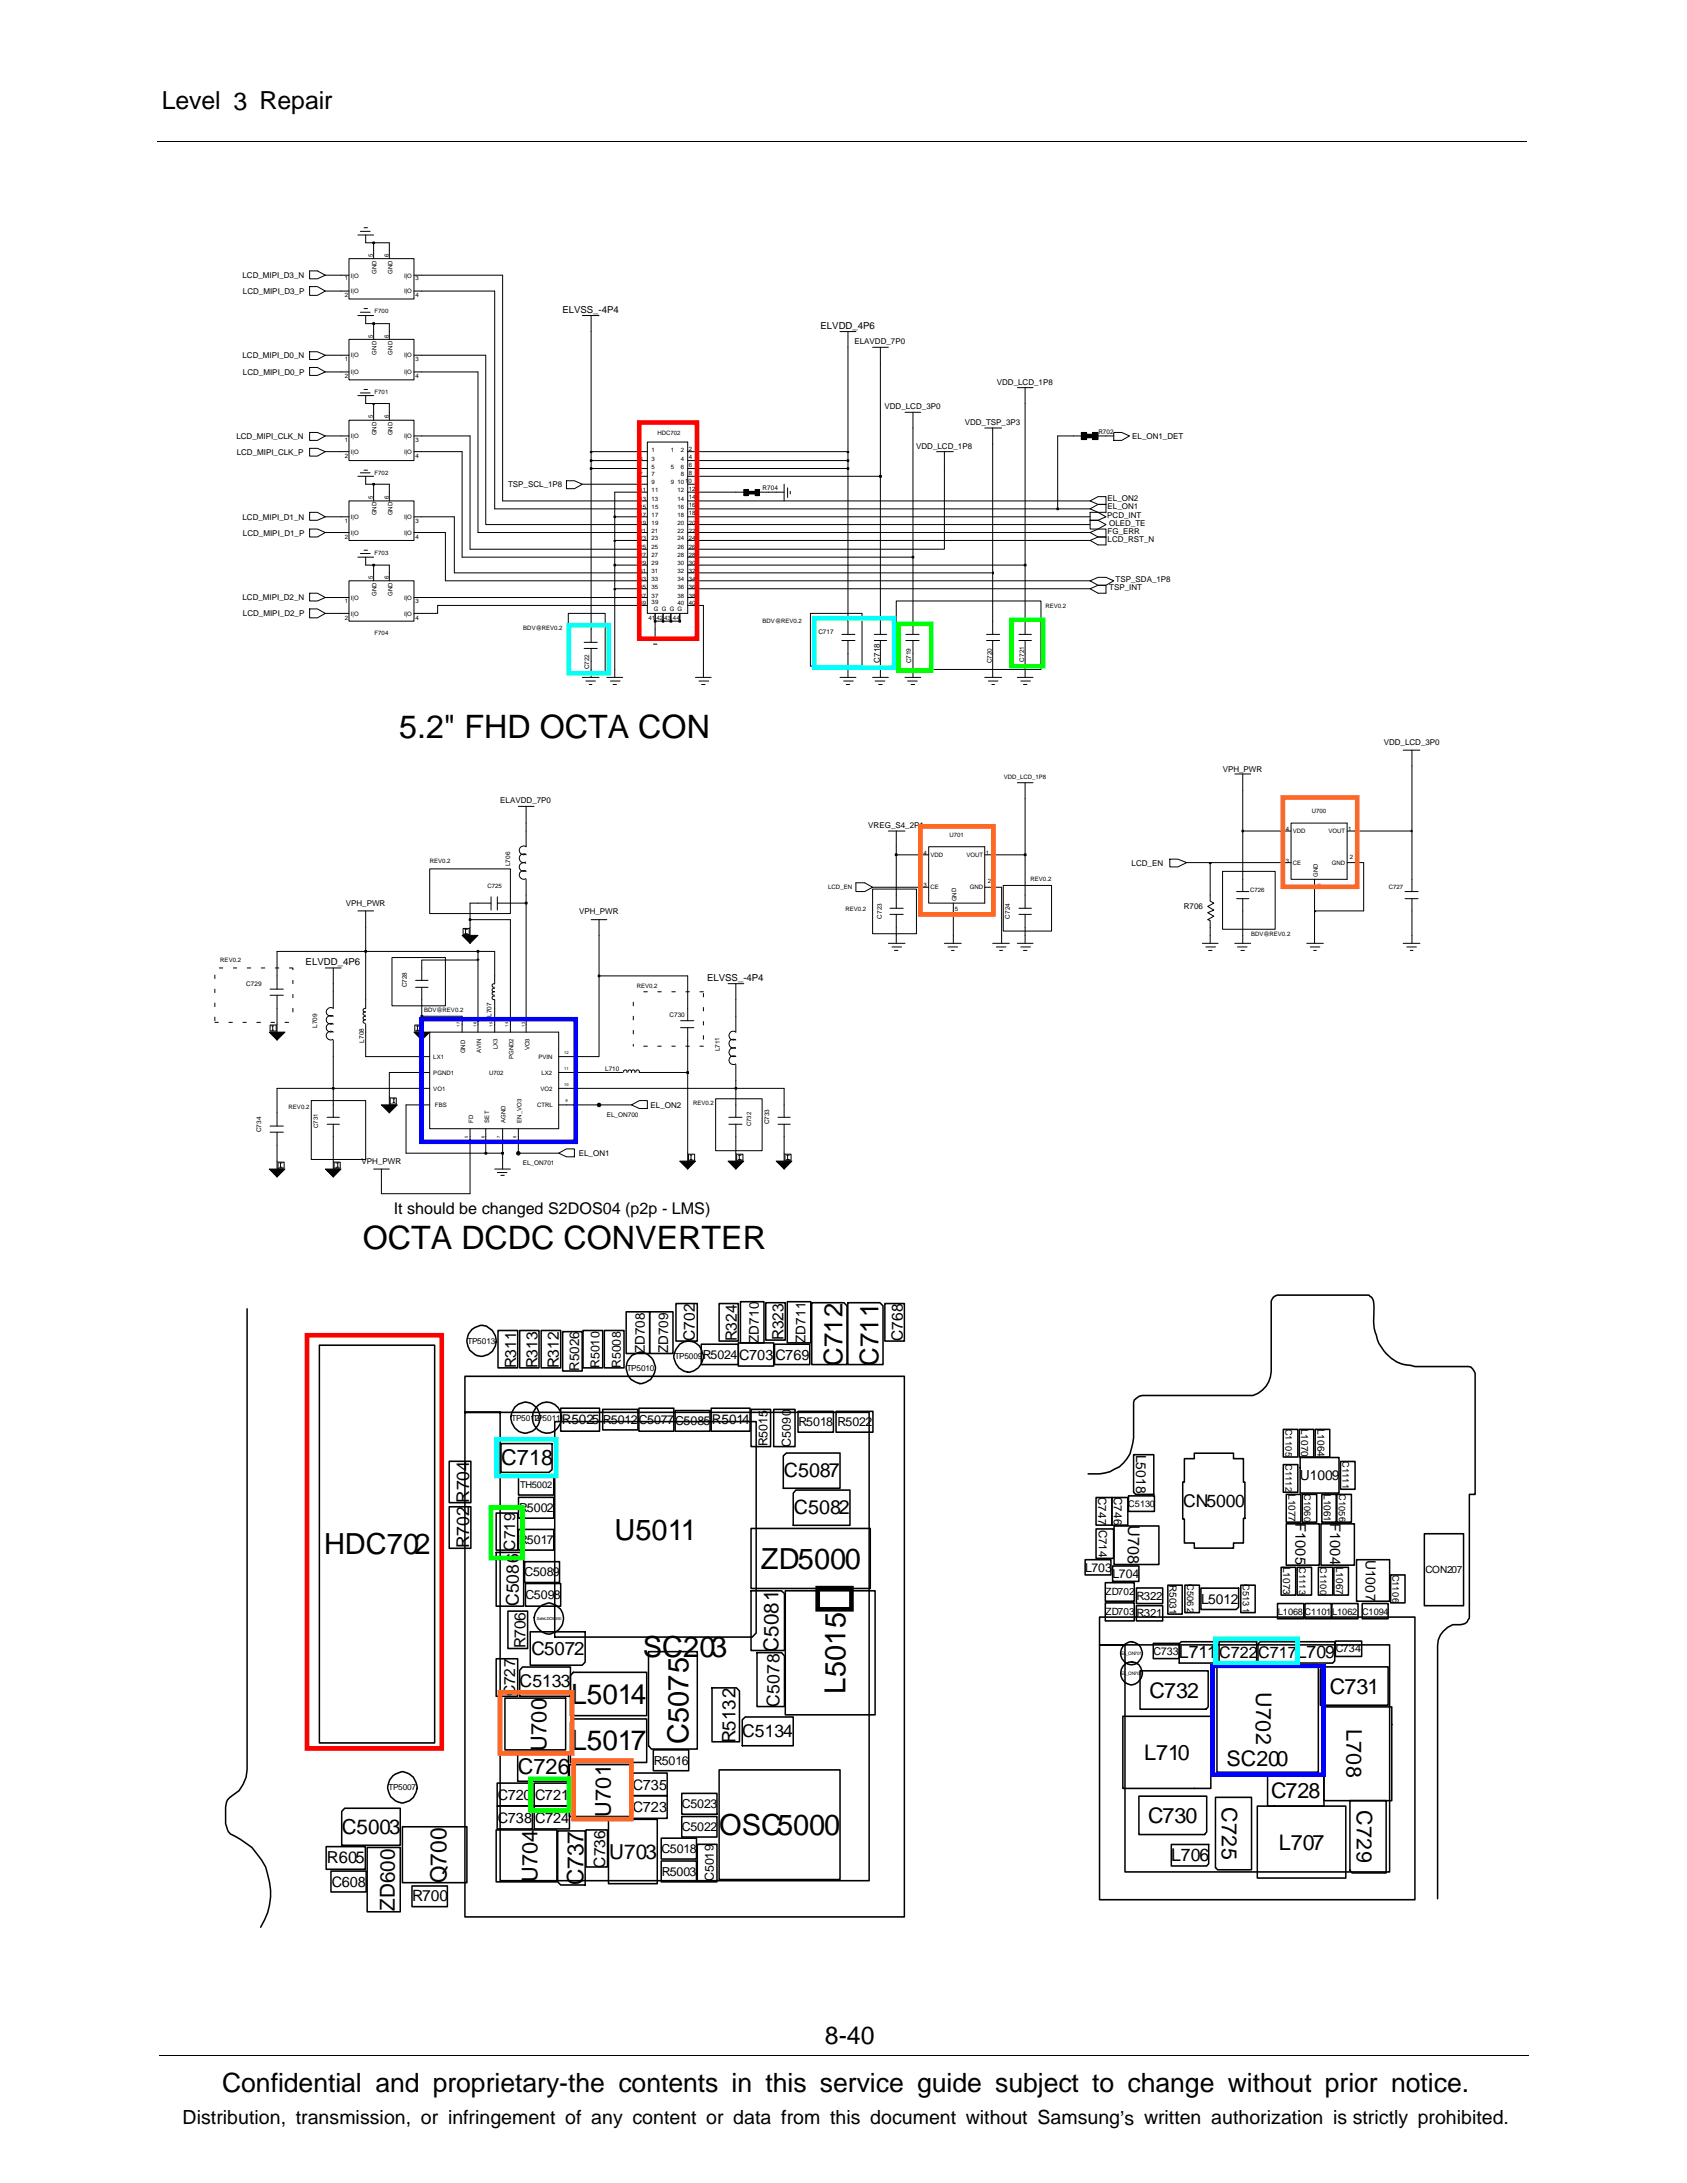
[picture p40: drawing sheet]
<svg xmlns="http://www.w3.org/2000/svg" width="216mm" height="279mm" viewBox="0 0 216 279" stroke-linecap="round" stroke-linejoin="round" font-family="sans-serif">
<defs><g id="words">
<g font-size="4.1">
<text x="51.1" y="94.4">5.2&quot; FHD OCTA CON</text>
<text x="46.4" y="159.9">OCTA DCDC CONVERTER</text>
</g>
<g font-size="3.7">
<text x="78.6" y="197.1">U5011</text>
<text x="41.5" y="198.9">HDC702</text>
<text x="97.4" y="200.8">ZD5000</text>
<text x="82.3" y="212.1">SC203</text>
<text x="108.2" y="216.8" transform="rotate(-90 108.2 216.8)">L5015</text>
<text x="88.1" y="223.2" transform="rotate(-90 88.1 223.2)">C5075</text>
<text x="92" y="234.9">OSC5000</text>
</g>
<g font-size="3.6">
<text x="73.1" y="218">L5014</text>
<text x="73.1" y="224">L5017</text>
</g>
<text font-size="3.4" x="28.4" y="267.7">Confidential and proprietary-the contents in this service guide subject to change without prior notice.</text>
<g font-size="3.3">
<text x="107.8" y="174.8" transform="rotate(-90 107.8 174.8)">C712</text>
<text x="112.4" y="174.8" transform="rotate(-90 112.4 174.8)">C711</text>
</g>
<g font-size="3.2">
<text x="20.7" y="14">Level 3 Repair</text>
<text x="105.6" y="261.6">8-40</text>
</g>
<g font-size="2.9">
<text x="57.2" y="241" transform="rotate(-90 57.2 241)">Q700</text>
<text x="74.7" y="241.3" transform="rotate(-90 74.7 241.3)">C737</text>
</g>
<g font-size="2.8">
<text x="64.2" y="187.5">C718</text>
<text x="66.3" y="227.1">C726</text>
<text x="69.9" y="224" transform="rotate(-90 69.9 224)">U700</text>
<text x="78.2" y="232.5" transform="rotate(-90 78.2 232.5)">U701</text>
<text x="68.8" y="240.9" transform="rotate(-90 68.8 240.9)">U704</text>
</g>
<g font-size="2.7">
<text x="147.1" y="217.3">C732</text>
<text x="160.8" y="216.6" transform="rotate(90 160.8 216.6)">U702</text>
<text x="170.2" y="216.8">C731</text>
<text x="172.3" y="221.3" transform="rotate(90 172.3 221.3)">L708</text>
<text x="146.4" y="225.3">L710</text>
<text x="157" y="226">SC200</text>
<text x="146.9" y="233.3">C730</text>
<text x="156.4" y="231.3" transform="rotate(90 156.4 231.3)">C725</text>
<text x="162.7" y="230.1">C728</text>
<text x="173.7" y="231.7" transform="rotate(90 173.7 231.7)">C729</text>
<text x="163.7" y="236.8">L707</text>
</g>
<g font-size="2.6">
<text x="99.6" y="211.4" transform="rotate(-90 99.6 211.4)">C5081</text>
<text x="43.7" y="234.8">C5003</text>
<text x="78" y="237.9">U703</text>
<text x="50.5" y="244.6" transform="rotate(-90 50.5 244.6)">ZD600</text>
</g>
<g font-size="2.5">
<text x="100.3" y="189">C5087</text>
<text x="101.6" y="193.8">C5082</text>
<text x="23.4" y="271.9">Distribution, transmission, or infringement of any content or data from this document without Samsung’s written authorization is strictly prohibited.</text>
</g>
<g font-size="2.4">
<text x="68" y="211.9">C5072</text>
<text x="94.1" y="223.1" transform="rotate(-90 94.1 223.1)">R5132</text>
</g>
<g font-size="2.3">
<text x="60" y="192.4" transform="rotate(-90 60 192.4)">R704</text>
<text x="151.4" y="192.8">CN5000</text>
<text x="60" y="198.2" transform="rotate(-90 60 198.2)">R702</text>
<text x="66.4" y="205.6" transform="rotate(-90 66.4 205.6)">C5086</text>
<text x="66.5" y="216">C5133</text>
<text x="150.9" y="212.2">L711</text>
<text x="166" y="212.2">L709</text>
<text x="99.8" y="218.4" transform="rotate(-90 99.8 218.4)">C5078</text>
<text x="95" y="222.3">C5134</text>
<text x="149.9" y="238.2">L706</text>
</g>
<g font-size="2.1">
<text x="50.4" y="155.4">It should be changed S2DOS04 (p2p - LMS)</text>
<text x="144.4" y="195.2" transform="rotate(90 144.4 195.2)">U708</text>
<text x="156" y="212.2">C722</text>
<text x="161" y="212.2">C717</text>
<text x="41.8" y="238.5">R605</text>
</g>
<g font-size="2">
<text x="88.9" y="171.7" transform="rotate(-90 88.9 171.7)">C702</text>
<text x="94.3" y="171.6" transform="rotate(-90 94.3 171.6)">R324</text>
<text x="100.3" y="171.5" transform="rotate(-90 100.3 171.5)">R323</text>
<text x="115.5" y="171.7" transform="rotate(-90 115.5 171.7)">C768</text>
<text x="66" y="175.1" transform="rotate(-90 66 175.1)">R311</text>
<text x="68.8" y="175.1" transform="rotate(-90 68.8 175.1)">R313</text>
<text x="71.5" y="175.1" transform="rotate(-90 71.5 175.1)">R312</text>
<text x="65.9" y="198.5" transform="rotate(-90 65.9 198.5)">C719</text>
<text x="67.3" y="211" transform="rotate(-90 67.3 211)">R706</text>
<text x="65.9" y="217.1" transform="rotate(-90 65.9 217.1)">C727</text>
<text x="77.4" y="239" transform="rotate(-90 77.4 239)">C736</text>
<text x="52.8" y="243.3">R700</text>
</g>
<g font-size="1.9">
<text x="94.6" y="174">C703</text>
<text x="99.2" y="174">C769</text>
<text x="165.8" y="195" transform="rotate(90 165.8 195)">F1005</text>
<text x="170.2" y="195" transform="rotate(90 170.2 195)">F1004</text>
<text x="63.7" y="230.4">C720 C721</text>
<text x="63.7" y="233.3">C738</text>
<text x="68.5" y="233.3">C724</text>
<text x="81" y="229">C735</text>
<text x="81" y="232">C723</text>
<text x="42.5" y="241.5">C608</text>
</g>
<g font-size="1.8">
<text x="145.4" y="186.2" transform="rotate(90 145.4 186.2)">L5018</text>
<text x="166.3" y="189.5">U1009</text>
<text x="174.8" y="199.6" transform="rotate(90 174.8 199.6)">U1007</text>
<text x="153.7" y="205.3">L5012</text>
</g>
<g font-size="1.7">
<text x="82.5" y="173.2" transform="rotate(-90 82.5 173.2)">ZD708</text>
<text x="85.5" y="173.2" transform="rotate(-90 85.5 173.2)">ZD709</text>
<text x="97.1" y="171.9" transform="rotate(-90 97.1 171.9)">ZD710</text>
<text x="103.1" y="171.9" transform="rotate(-90 103.1 171.9)">ZD711</text>
<text x="74.1" y="175.5" transform="rotate(-90 74.1 175.5)">R5026</text>
<text x="71.9" y="182.2">R5025</text>
<text x="91.1" y="182.2">R5014</text>
</g>
<g font-size="1.6">
<text x="89.9" y="173.9">R5024</text>
<text x="76.7" y="175" transform="rotate(-90 76.7 175)">R5010</text>
<text x="79.4" y="175" transform="rotate(-90 79.4 175)">R5008</text>
<text x="77.2" y="182.3">R5012</text>
<text x="81.7" y="182.3">C5077</text>
<text x="86.4" y="182.4">C5085</text>
<text x="98.2" y="185.1" transform="rotate(-90 98.2 185.1)">R5015</text>
<text x="101.2" y="185.1" transform="rotate(-90 101.2 185.1)">C5090</text>
<text x="102.2" y="182.5">R5018 R5022</text>
<text x="66.4" y="197.6">R5017</text>
<text x="66.4" y="193.5">R5002</text>
<text x="67.1" y="201.8">C5089</text>
<text x="138.9" y="201.2">L703</text>
<text x="142.4" y="202">L704</text>
<text x="67.2" y="204.7">C5098</text>
<text x="83.7" y="225.8">R5016</text>
<text x="87.3" y="231.4">C5023</text>
<text x="84.6" y="237.2">C5018</text>
<text x="87.3" y="234.4">C5022</text>
<text x="84.7" y="240.1">R5003</text>
<text x="91.3" y="240.8" transform="rotate(-90 91.3 240.8)">C5019</text>
</g>
<g font-size="1.5">
<text x="140.5" y="191.6" transform="rotate(90 140.5 191.6)">C747</text>
<text x="142.6" y="191.6" transform="rotate(90 142.6 191.6)">C746</text>
<text x="140.6" y="195.8" transform="rotate(90 140.6 195.8)">C714</text>
<text x="145.4" y="207">R321</text>
<text x="145.4" y="204.7">R322</text>
</g>
<g font-size="1.4">
<text x="147.6" y="211.8">C733</text>
<text x="170.9" y="211.5">C734</text>
</g>
<g font-size="1.3">
<text x="166.5" y="182.9" transform="rotate(90 166.5 182.9)">L1070</text>
<text x="168.6" y="182.9" transform="rotate(90 168.6 182.9)">L1064</text>
<text x="164.9" y="191.2" transform="rotate(90 164.9 191.2)">L1077</text>
<text x="169.4" y="191.2" transform="rotate(90 169.4 191.2)">L1061</text>
<text x="149.7" y="202.9" transform="rotate(90 149.7 202.9)">R5031</text>
<text x="164.2" y="200.6" transform="rotate(90 164.2 200.6)">L1073</text>
<text x="171" y="200.6" transform="rotate(90 171 200.6)">L1067</text>
<text x="182.4" y="201.3">CON207</text>
<text x="141.5" y="204.2">ZD702</text>
<text x="141.5" y="206.7">ZD703</text>
</g>
<g font-size="1.2">
<text x="72" y="40.1">ELVSS_-4P4</text>
<text x="105" y="42.1">ELVDD_4P6</text>
<text x="39.1" y="123.5">ELVDD_4P6</text>
<text x="90.5" y="125.6">ELVSS_-4P4</text>
<text x="164.5" y="182.9" transform="rotate(90 164.5 182.9)">C1105</text>
<text x="66.6" y="190.4">TH5002</text>
<text x="164.5" y="187.4" transform="rotate(90 164.5 187.4)">C1112</text>
<text x="166.9" y="191.2" transform="rotate(90 166.9 191.2)">C1060</text>
<text x="171.4" y="191.2" transform="rotate(90 171.4 191.2)">C1056</text>
<text x="171.8" y="187" transform="rotate(90 171.8 187)">C1111</text>
<text x="144.4" y="192.9">C5130</text>
<text x="151.9" y="202.8" transform="rotate(90 151.9 202.8)">C5062</text>
<text x="159" y="202.8" transform="rotate(90 159 202.8)">C5131</text>
<text x="166.3" y="200.6" transform="rotate(90 166.3 200.6)">C1113</text>
<text x="169" y="200.6" transform="rotate(90 169 200.6)">C1100</text>
<text x="178.2" y="201.5" transform="rotate(90 178.2 201.5)">C1106</text>
<text x="163.5" y="206.7">L1068C1101L1062 C1094</text>
</g>
<g font-size="1.1">
<text x="59.8" y="172">TP5013</text>
<text x="86.4" y="174">TP5009</text>
<text x="80.2" y="175.5">TP5010</text>
<text x="65.5" y="181.8">TP5012</text>
<text x="68.2" y="181.8">TP5011</text>
<text x="49.7" y="229.1">TP5007</text>
</g>
<g font-size="1">
<text x="31" y="35.6">LCD_MIPI_D3_N</text>
<text x="31.1" y="37.6">LCD_MIPI_D3_P</text>
<text x="31" y="45.8">LCD_MIPI_D0_N</text>
<text x="31.1" y="48">LCD_MIPI_D0_P</text>
<text x="109.3" y="44">ELAVDD_7P0</text>
<text x="113.2" y="52.4">VDD_LCD_3P0</text>
<text x="127.6" y="49.2">VDD_LCD_1P8</text>
<text x="30.2" y="56.2">LCD_MIPI_CLK_N</text>
<text x="30.3" y="58.2">LCD_MIPI_CLK_P</text>
<text x="117.2" y="57.5">VDD_LCD_1P8</text>
<text x="123.5" y="54.4">VDD_TSP_3P3</text>
<text x="144.9" y="56.2">EL_ON1_DET</text>
<text x="65" y="62.4">TSP_SCL_1P8</text>
<text x="141.8" y="65.2">EL_ON1</text>
<text x="141.8" y="64.2">EL_ON2</text>
<text x="31" y="66.5">LCD_MIPI_D1_N</text>
<text x="31.1" y="68.5">LCD_MIPI_D1_P</text>
<text x="141.7" y="66.3">PCD_INT</text>
<text x="141.8" y="68.3">FG_ERR</text>
<text x="141.8" y="69.3">LCD_RST_N</text>
<text x="141.9" y="67.3">OLED_TE</text>
<text x="31" y="76.9">LCD_MIPI_D2_N</text>
<text x="142" y="75.5">TSP_INT</text>
<text x="142.8" y="74.5">TSP_SDA_1P8</text>
<text x="31.1" y="78.9">LCD_MIPI_D2_P</text>
<text x="112.6" y="84.8" transform="rotate(-90 112.6 84.8)">C718</text>
<text x="177.1" y="95.4">VDD_LCD_3P0</text>
<text x="156.5" y="98.8">VPH_PWR</text>
<text x="64" y="102.8">ELAVDD_7P0</text>
<text x="111.1" y="106">VREG_S4_2P1</text>
<text x="144.8" y="110.8">LCD_EN</text>
<text x="44.3" y="116">VPH_PWR</text>
<text x="74.1" y="117">VPH_PWR</text>
<text x="151.5" y="116.4">R706</text>
<text x="83.3" y="141.8">EL_ON2</text>
<text x="46.3" y="149">VPH_PWR</text>
<text x="74.1" y="148">EL_ON1</text>
</g>
<g font-size=".8">
<text x="44.1" y="35.9">1</text>
<text x="44.9" y="35.5">I|O</text>
<text x="47.7" y="32.9" transform="rotate(-90 47.7 32.9)">5</text>
<text x="48.2" y="35" transform="rotate(-90 48.2 35)">GND</text>
<text x="49.7" y="32.9" transform="rotate(-90 49.7 32.9)">6</text>
<text x="50.2" y="35" transform="rotate(-90 50.2 35)">GND</text>
<text x="51.7" y="35.5">I|O</text>
<text x="53.2" y="35.9">3</text>
<text x="44.1" y="38">2</text>
<text x="44.9" y="37.5">I|O</text>
<text x="47.9" y="40.1">F700</text>
<text x="51.7" y="37.5">I|O</text>
<text x="53.2" y="38">4</text>
<text x="44.1" y="46.2">1</text>
<text x="44.9" y="45.7">I|O</text>
<text x="44.9" y="47.9">I|O</text>
<text x="47.7" y="43.2" transform="rotate(-90 47.7 43.2)">5</text>
<text x="48.2" y="45.4" transform="rotate(-90 48.2 45.4)">GND</text>
<text x="49.7" y="43.2" transform="rotate(-90 49.7 43.2)">6</text>
<text x="50.2" y="45.4" transform="rotate(-90 50.2 45.4)">GND</text>
<text x="51.7" y="45.7">I|O</text>
<text x="51.7" y="47.9">I|O</text>
<text x="53.2" y="46.2">3</text>
<text x="44.1" y="48.4">2</text>
<text x="47.7" y="53.6" transform="rotate(-90 47.7 53.6)">5</text>
<text x="47.9" y="50.4">F701</text>
<text x="49.7" y="53.6" transform="rotate(-90 49.7 53.6)">6</text>
<text x="53.2" y="48.4">4</text>
<text x="44.1" y="56.6">1</text>
<text x="44.1" y="58.6">2</text>
<text x="44.9" y="56.1">I|O</text>
<text x="44.9" y="58.1">I|O</text>
<text x="48.2" y="55.7" transform="rotate(-90 48.2 55.7)">GND</text>
<text x="50.2" y="55.7" transform="rotate(-90 50.2 55.7)">GND</text>
<text x="51.7" y="56.1">I|O</text>
<text x="51.7" y="58.1">I|O</text>
<text x="53.2" y="56.6">3</text>
<text x="53.2" y="58.6">4</text>
<text x="81.8" y="58.9">3</text>
<text x="83.4" y="58.9">3</text>
<text x="83.4" y="57.8">1</text>
<text x="83.4" y="60">5</text>
<text x="84.1" y="55.7">HDC702</text>
<text x="85.8" y="57.8">1</text>
<text x="85.8" y="60">5</text>
<text x="87.1" y="58.9">4</text>
<text x="87.1" y="60">6</text>
<text x="87.1" y="57.8">2</text>
<text x="88.1" y="58.7">4</text>
<text x="88.1" y="59.7">6</text>
<text x="88.1" y="57.7">2</text>
<text x="140.6" y="55.6">R702</text>
<text x="47.7" y="63.9" transform="rotate(-90 47.7 63.9)">5</text>
<text x="47.9" y="60.7">F702</text>
<text x="48.2" y="66" transform="rotate(-90 48.2 66)">GND</text>
<text x="49.7" y="63.9" transform="rotate(-90 49.7 63.9)">6</text>
<text x="50.2" y="66" transform="rotate(-90 50.2 66)">GND</text>
<text x="81.8" y="65.1">15</text>
<text x="81.8" y="63">11</text>
<text x="81.8" y="64.1">13</text>
<text x="81.8" y="61">7</text>
<text x="83.4" y="65.1">15</text>
<text x="83.4" y="63">11</text>
<text x="83.4" y="61">7</text>
<text x="83.4" y="64.1">13</text>
<text x="83.4" y="62">9</text>
<text x="85.8" y="62">9</text>
<text x="86.7" y="64.1">14</text>
<text x="86.7" y="62">10</text>
<text x="86.7" y="63">12</text>
<text x="86.7" y="65.1">16</text>
<text x="87.1" y="61">8</text>
<text x="87.7" y="61.8">10</text>
<text x="88.1" y="63.9">14</text>
<text x="88.1" y="62.9">12</text>
<text x="88.1" y="60.7">8</text>
<text x="88.1" y="64.9">16</text>
<text x="88.1" y="65.9">18</text>
<text x="97.6" y="62.8">R704</text>
<text x="44.1" y="66.9">1</text>
<text x="44.1" y="68.9">2</text>
<text x="44.9" y="66.4">I|O</text>
<text x="44.9" y="68.5">I|O</text>
<text x="47.9" y="71">F703</text>
<text x="51.7" y="66.4">I|O</text>
<text x="51.7" y="68.5">I|O</text>
<text x="53.2" y="66.9">3</text>
<text x="53.2" y="68.9">4</text>
<text x="81.8" y="69.2">23</text>
<text x="81.8" y="70.3">25</text>
<text x="81.8" y="71.3">27</text>
<text x="81.8" y="66.1">17</text>
<text x="81.8" y="67.1">19</text>
<text x="81.8" y="68.2">21</text>
<text x="83.4" y="69.2">23</text>
<text x="83.4" y="71.3">27</text>
<text x="83.4" y="66.1">17</text>
<text x="83.4" y="67.1">19</text>
<text x="83.4" y="70.3">25</text>
<text x="83.4" y="68.2">21</text>
<text x="86.7" y="69.2">24</text>
<text x="86.7" y="71.3">28</text>
<text x="86.7" y="70.3">26</text>
<text x="86.7" y="66.1">18</text>
<text x="86.7" y="67.1">20</text>
<text x="86.7" y="68.2">22</text>
<text x="88.1" y="69.2">24</text>
<text x="88.1" y="71.3">28</text>
<text x="88.1" y="67.1">20</text>
<text x="88.1" y="70.3">26</text>
<text x="88.1" y="68.2">22</text>
<text x="44.1" y="77.2">1</text>
<text x="44.9" y="76.8">I|O</text>
<text x="47.7" y="74.1" transform="rotate(-90 47.7 74.1)">5</text>
<text x="48.2" y="76.3" transform="rotate(-90 48.2 76.3)">GND</text>
<text x="49.7" y="74.1" transform="rotate(-90 49.7 74.1)">6</text>
<text x="50.2" y="76.3" transform="rotate(-90 50.2 76.3)">GND</text>
<text x="51.7" y="76.8">I|O</text>
<text x="53.2" y="77.2">3</text>
<text x="81.8" y="76.5">37</text>
<text x="81.8" y="77.5">39</text>
<text x="81.8" y="73.3">31</text>
<text x="81.8" y="74.3">33</text>
<text x="81.8" y="75.4">35</text>
<text x="81.8" y="72.3">29</text>
<text x="83.4" y="73.3">31</text>
<text x="83.4" y="75.4">35</text>
<text x="83.4" y="72.3">29</text>
<text x="83.4" y="77.3">39</text>
<text x="83.4" y="74.3">33</text>
<text x="83.4" y="76.5">37</text>
<text x="86.7" y="73.3">32</text>
<text x="86.7" y="75.4">36</text>
<text x="86.7" y="76.5">38</text>
<text x="86.7" y="72.3">30</text>
<text x="86.7" y="74.3">34</text>
<text x="86.7" y="77.5">40</text>
<text x="88.1" y="73.3">32</text>
<text x="88.1" y="75.4">36</text>
<text x="88.1" y="77.5">40</text>
<text x="88.1" y="76.5">38</text>
<text x="88.1" y="72.3">30</text>
<text x="88.1" y="74.3">34</text>
<text x="133.8" y="77.8">REV0.2</text>
<text x="44.1" y="79.3">2</text>
<text x="44.9" y="78.8">I|O</text>
<text x="47.9" y="81.3">F704</text>
<text x="51.7" y="78.8">I|O</text>
<text x="53.2" y="79.3">4</text>
<text x="67" y="80.6">BDV@REV0.2</text>
<text x="83" y="79.3">41</text>
<text x="83.7" y="78.2">G G G G</text>
<text x="84" y="79.3">42</text>
<text x="85" y="79.3">43 44</text>
<text x="97.6" y="79.8">BDV@REV0.2</text>
<text x="104.7" y="81.1">C717</text>
<text x="75.4" y="85.7" transform="rotate(-90 75.4 85.7)">C722</text>
<text x="116.6" y="84.9" transform="rotate(-90 116.6 84.9)">C719</text>
<text x="126.9" y="84.9" transform="rotate(-90 126.9 84.9)">C720</text>
<text x="131.1" y="84.7" transform="rotate(-90 131.1 84.7)">C721</text>
<text x="128.5" y="99.7">VDD_LCD_1P8</text>
<text x="121.5" y="107.1">U701</text>
<text x="164.5" y="106.4">4</text>
<text x="165.4" y="106.6">VDD</text>
<text x="167.9" y="104">U700</text>
<text x="170" y="106.6">VOUT</text>
<text x="172.5" y="106.4">1</text>
<text x="55" y="110.5">REV0.2</text>
<text x="62.4" y="113.6">C725</text>
<text x="65.3" y="110.8" transform="rotate(-90 65.3 110.8)">L706</text>
<text x="106" y="113.8">LCD_EN</text>
<text x="118.2" y="109.4">4</text>
<text x="118.2" y="113.6">3</text>
<text x="119.1" y="109.7">VDD</text>
<text x="119.1" y="113.8">CE</text>
<text x="123.7" y="109.7">VOUT</text>
<text x="124.1" y="113.8">GND</text>
<text x="126.2" y="109.4">1</text>
<text x="126.4" y="113">2</text>
<text x="131.9" y="112.8">REV0.2</text>
<text x="164.5" y="110.4">3</text>
<text x="165.4" y="110.7">CE</text>
<text x="168.6" y="113.6">5</text>
<text x="168.7" y="112.2" transform="rotate(-90 168.7 112.2)">GND</text>
<text x="170.5" y="110.7">GND</text>
<text x="172.8" y="110">2</text>
<text x="177.7" y="113.8">C727</text>
<text x="108.2" y="116.6">REV0.2</text>
<text x="112.9" y="117.6" transform="rotate(-90 112.9 117.6)">C723</text>
<text x="122.2" y="116.6">5</text>
<text x="122.4" y="115.3" transform="rotate(-90 122.4 115.3)">GND</text>
<text x="129.2" y="117.6" transform="rotate(-90 129.2 117.6)">C724</text>
<text x="160" y="114.1">C726</text>
<text x="160.1" y="119.8">BDV@REV0.2</text>
<text x="28.2" y="123.2">REV0.2</text>
<text x="31.5" y="126.2">C729</text>
<text x="40.6" y="131.5" transform="rotate(-90 40.6 131.5)">L709</text>
<text x="52.1" y="126.4" transform="rotate(-90 52.1 126.4)">C728</text>
<text x="54.3" y="129.6">BDV@REV0.2</text>
<text x="62.9" y="130.2" transform="rotate(-90 62.9 130.2)">L707</text>
<text x="81.5" y="126.4">REV0.2</text>
<text x="85.7" y="130.1">C730</text>
<text x="46.6" y="133.4" transform="rotate(-90 46.6 133.4)">L708</text>
<text x="55.5" y="137.5">PGND1</text>
<text x="55.5" y="135.5">LX1</text>
<text x="59.5" y="134.8" transform="rotate(-90 59.5 134.8)">GND</text>
<text x="61.6" y="134.7" transform="rotate(-90 61.6 134.7)">AVIN</text>
<text x="62.6" y="137.5">U702</text>
<text x="63.7" y="134.3" transform="rotate(-90 63.7 134.3)">LX3</text>
<text x="65.7" y="135.6" transform="rotate(-90 65.7 135.6)">PGND2</text>
<text x="67.8" y="134.4" transform="rotate(-90 67.8 134.4)">VO3</text>
<text x="68.9" y="135.5">PVIN</text>
<text x="69.3" y="137.5">LX2</text>
<text x="77.4" y="137">L710</text>
<text x="92.1" y="134.6" transform="rotate(-90 92.1 134.6)">L711</text>
<text x="36.9" y="141.9">REV0.2</text>
<text x="55.5" y="139.6">VO1</text>
<text x="55.7" y="141.7">FBS</text>
<text x="60.6" y="143.7" transform="rotate(-90 60.6 143.7)">FD</text>
<text x="62.6" y="143.7" transform="rotate(-90 62.6 143.7)">SET</text>
<text x="64.7" y="143.7" transform="rotate(-90 64.7 143.7)">AGND</text>
<text x="66.7" y="143.7" transform="rotate(-90 66.7 143.7)">EN_VO3</text>
<text x="68.7" y="141.7">CTRL</text>
<text x="69.2" y="139.6">VO2</text>
<text x="77.7" y="143">EL_ON700</text>
<text x="88.7" y="141.4">REV0.2</text>
<text x="98.4" y="143.9" transform="rotate(-90 98.4 143.9)">C733</text>
<text x="33.4" y="144.9" transform="rotate(-90 33.4 144.9)">C734</text>
<text x="40.7" y="144.4" transform="rotate(-90 40.7 144.4)">C731</text>
<text x="66.9" y="149.1">EL_ON701</text>
<text x="96.1" y="144.1" transform="rotate(-90 96.1 144.1)">C732</text>
</g>
<g font-size=".6">
<text x="143.5" y="214.3">EL_ON700</text>
<text x="143.5" y="211.8">EL_ON701</text>
</g>
<g font-size=".5">
<text x="58.8" y="131.4" transform="rotate(-90 58.8 131.4)">17</text>
<text x="61" y="131.4" transform="rotate(-90 61 131.4)">16</text>
<text x="63" y="131.4" transform="rotate(-90 63 131.4)">15</text>
<text x="65" y="131.4" transform="rotate(-90 65 131.4)">14</text>
<text x="67.2" y="131.4" transform="rotate(-90 67.2 131.4)">13</text>
<text x="53.8" y="136.9">2</text>
<text x="53.8" y="134.9">1</text>
<text x="72.2" y="136.9">11</text>
<text x="72.2" y="134.9">12</text>
<text x="53.8" y="139">3</text>
<text x="53.8" y="141.1">4</text>
<text x="72.2" y="139">10</text>
<text x="72.4" y="141.1">9</text>
<text x="59.9" y="145.6" transform="rotate(-90 59.9 145.6)">5</text>
<text x="62" y="145.6" transform="rotate(-90 62 145.6)">6</text>
<text x="64" y="145.6" transform="rotate(-90 64 145.6)">7</text>
<text x="66" y="145.6" transform="rotate(-90 66 145.6)">8</text>
<text x="68.7" y="207.3">SafeLDO5000</text>
</g>
</g></defs>
<g fill="none" stroke="#000" stroke-width=".13">
<path d="M20.2 18.1h175.3M39.6 36.7h1l1 .6-1 .5h-1zM39.6 34.7h1l1 .5-1 .5h-1zM41.6 35.2h3.1M41.6 37.3h3.1M44.7 33.1h8.3v5.2h-8.3zM45.8 30.1h2M46.1 40h1.3M46.1 29.6h1.3M46.6 39.5h.4M46.6 29.1h.4M46.8 30.1v1h3v2"/>
<path d="M47.7 31h.2v.2h-.2zM47.8 31.1v2M53 37.3h10.3v27.8h19.5M53 35.2h11.3v28.9h18.5M39.6 55.4h1l1 .4-1 .6h-1zM39.6 45h1l1 .5-1 .5h-1zM39.6 47h1l1 .6-1 .4h-1zM39.6 57.4h1l1 .4-1 .6h-1zM41.6 55.8h3.1M41.6 45.5h3.1M41.6 47.6h3.1M44.7 57.8h-3.1"/>
<path d="M44.7 53.8h8.3v5.1h-8.3zM44.7 43.4h8.3v5.2h-8.3zM45.8 40.4h2M45.8 50.6h2M46.1 50.3h1.3M46.6 49.8h.4M46.8 40.4v1h3v2M46.8 50.6v1h3v2.2M47.7 51.6h.2v.2h-.2zM47.7 41.3h.2v.2h-.2zM47.8 51.6v2.2M47.8 41.4v2"/>
<path d="M53 57.8h6.1v13.5h23.7M53 47.6h8.2v20.6h21.6M53 45.5h9.2v21.6h20.6M53 55.8h7.2v14.5h22.6M74.5 40.4h2.2M75.5 59.9h.3v.2h-.3zM75.5 58.8h.3v.3h-.3zM75.5 57.8h.3v.1h-.3zM75.6 40.4v41.8M75.6 57.8h7.2M75.6 60h7.2M75.6 58.9h7.2"/>
<path d="M82.8 56.6h5.2v21.9h-5.2zM88 58.9h20.5M88 60h20.5M107.5 42.4h2M108.4 59.9h.2v.2h-.2zM108.4 58.8h.2v.3h-.2zM108.4 57.8h.2v.1h-.2zM108.5 57.8h-20.5M108.5 42.4v38.8M111.7 44.4h2M112.7 44.4v36.8M115.8 52.8h2"/>
<path d="M116.8 52.8v28.4M119.9 57.8h2.1M120.9 57.8v12.5h-32.9M126 54.8h2.2M127 54.8v26.4M130.2 49.6h2M131.2 49.6v31.6M138.4 55.8h-3v9.3M138.4 55.4h.7v.9h-.7zM139.1 55.6h.7v.4h-.7zM139.8 55.4h.7v.9h-.7zM142.5 55.8h-2"/>
<path d="M142.5 55.4h1.1l.9 .4-.9 .6h-1.1zM39.6 75.9h1l1 .6-1 .4h-1zM39.6 65.6h1l1 .5-1 .5h-1zM39.6 77.9h1l1 .6-1 .6h-1zM39.6 67.7h1l1 .5-1 .5h-1zM41.6 66.1h3.1M41.6 68.2h3.1M41.6 78.5h3.1M41.6 76.5h3.1M44.7 74.3h8.3v5.2h-8.3zM44.7 64.1h8.3v5.1h-8.3zM45.8 71.3h2"/>
<path d="M45.8 61h2M46.1 70.8h1.3M46.1 60.5h1.3M46.6 70.4h.4M46.6 60.2h.4M46.8 71.3v1h3v2M46.8 61v1h3v2.1M47.7 72.2h.2v.2h-.2zM47.7 61.9h.2v.2h-.2zM47.8 62v2.1M47.8 72.3v2M53 76.5h29.8"/>
<path d="M53 68.2h4v6.1h25.8M53 66.1h5.1v7.2h24.7M72.5 61.5h1l1 .5-1 .5h-1zM72.7 78.5h4.7v7.5h-4.7zM74.5 62h8.3M78.6 75.4h.2v.1h-.2zM78.6 72.2h.2v.2h-.2zM78.6 69.2h.2v.1h-.2zM78.6 66h.2v.3h-.2zM78.7 69.2h4.1M78.7 66.1h4.1M78.7 75.4h4.1"/>
<path d="M78.7 72.3h4.1M81.8 61h1M82.8 63h-4.1v23.7M82.8 77.5h-26.8v1h-3M83.7 79.4h.2v.2h-.2zM83.8 78.5v3.2M84.8 79.4h.2v.2h-.2zM84.9 78.5v1M85.7 79.4h.3v.2h-.3zM85.9 78.5v1M86.9 79.4h.2v.2h-.2zM87 78.5v1h-3.2"/>
<path d="M88 69.2h51.5M88 67.1h51.5M88 63h7.2M88 61h24.7M88 75.4h51.5M88 73.3h39M88 68.2h51.5M88 66.1h51.5M88 62h1M88 77.5h2v9.2M88 74.3h51.5M88 72.3h43.2"/>
<path d="M88 76.5h1M88 71.3h28.8M95.2 62.7h.6v.7h-.6zM95.8 62.9h.8v.3h-.8zM96.6 62.7h.6v.7h-.6zM97.2 63h3.2M100.4 62v2.1M100.8 62.4v1.3M101.1 62.9v.3M103.7 78.5h6.6v6.8h-6.6zM112.6 60.9h.2v.2h-.2zM114.7 76.9h18.5v8.8h-18.5z"/>
<path d="M116.7 71.2h.2v.2h-.2zM127 73.2h.1v.2h-.1zM131.1 72.2h.2v.2h-.2zM135.3 65h.2v.2h-.2zM139.5 64.1l1-.5h1v1h-1zM139.5 65.1h-51.5M139.5 64.1h-51.5M139.5 65.1l1-.5h1v1h-1zM139.5 74.3l1-.4h1l1 .4-1 .6h-1zM139.5 68.2l1-.5h1v1h-1zM139.5 69.2l1-.5h1v1h-1zM139.5 65.6h1l1 .5-1 .5h-1z"/>
<path d="M139.5 66.6h1l1 .5-1 .6h-1zM139.5 75.4l1-.5h1v1h-1zM74.5 86.7h2.2M74.8 82.2h1.6M74.8 83h1.6M75 87.2h1.2M75.4 87.6h.4M75.6 83v3.7M77.7 86.7h2M78.1 87.2h1.3M78.5 87.6h.4M82.8 81.7h2.1"/>
<path d="M83.3 82h1.2M83.6 82.4h.5M89 86.7h2M89.5 87.2h1.2M89.8 87.6h.4M107.5 86.7h2M107.7 81.2h1.7M107.7 82h1.7M108 87.2h1.2M108.3 87.6h.4M108.5 82v4.7M111.7 86.7h2"/>
<path d="M111.9 81.2h1.6M111.9 82h1.6M112 87.2h1.2M112.5 87.6h.4M112.7 82v4.7M115.8 86.7h2M115.9 82h1.7M115.9 81.2h1.7M116.2 87.2h1.2M116.6 87.6h.5M116.8 82v4.7M126 86.7h2.2"/>
<path d="M126.3 81.2h1.6M126.3 82h1.6M126.5 87.2h1.2M126.9 87.6h.4M127 82v4.7M130.2 86.7h2M130.4 82h1.6M130.4 81.2h1.6M130.6 87.2h1.3M131 87.6h.4M131.2 82v4.7M158 99.1h2.1"/>
<path d="M159 99.1v15M179.6 96h2.1M180.7 96v18.1M45.8 116.6h2M46.8 116.6v12.5M55 111.2h10.3v5.7h-10.3zM59.1 119.7h2.1l-1 1zM59.3 118.8h.7v.8h-.7zM59.5 119.5h.3M59.5 118.9h.3M59.6 118.9v.6M60 117.6h.3v.2h-.3z"/>
<path d="M60.2 117.7h5.1v14.4M62.8 115.6h-2.6v4.1M62.8 114.8v1.7M63.6 115.6h3.7M63.6 114.8v1.7M66.3 103.2h2M67.2 115.5h.3v.2h-.3zM67.3 110.5a.56 .56 0 0 0-.9 .5 .56 .56 0 0 0 .9 .4M67.3 111.5a.56 .56 0 0 0-.9 .5 .56 .56 0 0 0 .9 .5M67.3 109.4a.56 .56 0 0 0-.9 .4 .56 .56 0 0 0 .9 .5M67.3 112.5v19.6M67.3 103.2v5.2a.56 .56 0 0 0-.9 .4 .56 .56 0 0 0 .9 .5"/>
<path d="M75.6 117.7h2.1M76.7 117.7v7.2M109.5 113h1.2l1 .6-1 .5h-1.2zM111.7 113.6h7.2M111.7 113.8h5.6v5.7h-5.6zM113.7 106.4h2.1M113.9 117h1.7M113.9 116.2h1.7M114.6 109.3h.2v.2h-.2zM114.7 106.4v9.8M114.7 109.4h4.2M114.7 117v3.7"/>
<path d="M118.9 108.4h7.1v7.2h-7.1zM122 115.6v5.1M126 113.6h2.2v7.1M128.4 113.3h6.2v5.9h-6.2zM130.2 100.2h2M130.4 116.2h1.6M130.4 117h1.6M131.1 109.3h.2v.2h-.2zM131.2 109.4h-5.2M131.2 117v3.7M131.2 100.2v16M149.7 110h1l1.2 .4-1.2 .6h-1z"/>
<path d="M151.9 110.4h13.3M154.8 110.4h.2v.1h-.2zM154.9 110.4v4.9l.4 .3-.7 .4 .7 .5-.7 .3 .7 .5-.7 .4 .3 .1v2.9M156.5 111.5h6.7v7.4h-6.7zM158.3 115h1.5M158.3 114.1h1.5M158.9 106.3h.3v.2h-.3zM159 115v5.7M159 106.4h6.2M165.2 105.3h7.2v7.2h-7.2zM168.2 116.6h.2v.1h-.2zM168.2 112.5v8.2"/>
<path d="M172.4 110.4h2.1v6.2h-6.3M179.8 115h1.7M179.8 114.1h1.7M180.6 106.3h.1v.2h-.1zM180.7 115v5.7M180.7 106.4h-8.3M27.5 130.9h.4M27.5 124.8v.4M27.5 126.6v.4M27.5 128.4v.4M27.5 130.2v.4M28.1 123.9h.4"/>
<path d="M29.3 130.9h.4M29.9 123.9h.4M31.1 130.9h.4M31.6 123.9h.5M32.9 130.9h.4M33.4 123.9h.5M34.5 132.1h2l-1 1zM34.6 131.2h.7v.8h-.7zM34.6 126.6h1.7M34.6 127.4h1.7M34.7 130.9h.4M34.8 131.9h.2"/>
<path d="M34.8 131.3h.2M34.9 131.3v.6M35.2 123.9h.5M35.5 127.4v4.7M36.5 130.9h.4M37 123.9h.5v.2M37.5 125.5v.4M37.5 127.3v.4M37.5 129.1v.4M41.6 123.9h2M42.5 139.2h.3v.2h-.3zM42.7 123.9v5.2a.56 .56 0 0 0-1 .4 .56 .56 0 0 0 .9 .5"/>
<path d="M42.7 131.1a.56 .56 0 0 0-1 .4 .56 .56 0 0 0 .9 .5M42.7 132.1a.56 .56 0 0 0-1 .4 .56 .56 0 0 0 .9 .5M42.7 130.1a.56 .56 0 0 0-.9 .4 .56 .56 0 0 0 .8 .5M42.7 133.1v9.9M46.7 121.6h.2v.3h-.2zM46.8 130.5l-.2 .1-.1 .1 .1 .2 .2 .1M46.8 129.5a.22 .22 0 0 0-.3 .2 .22 .22 0 0 0 .3 .2M46.8 130.1h-.1a.23 .23 0 0 0-.2 .2 .23 .23 0 0 0 .3 .2M46.8 129.1h-.2l-.1 .2 .1 .2h.2M46.8 131.1v4.1h8.2M50.2 122.6h6.8v6.1h-6.8zM53 132.1h2l-1 1z"/>
<path d="M53.1 131.2h.8v.8h-.8zM53.2 125.5h1.6M53.2 126.4h1.6M53.3 131.9h.4M53.3 131.3h.4M53.4 131.3v.6M53.9 130h.2v.2h-.2zM54 130.1h5.1v2M54 126.4v5.7M55 137.3h-5.2v4.1M55 139.3h-19.5v4.8M55 132.1h16.5v12.4h-16.5z"/>
<path d="M61.1 122.8h.2v.1h-.2zM61.1 121.6h.2v.3h-.2zM61.2 122.9h-7.2v2.6M61.2 121.8v10.3M63.3 127.5a.22 .22 0 0 0-.3 .2 .22 .22 0 0 0 .3 .2M63.3 126.5a.22 .22 0 0 0-.3 .1 .22 .22 0 0 0 .1 .3h.2M63.3 127l-.1-.1a.22 .22 0 0 0-.2 .1 .22 .22 0 0 0 0 .3l.3 .1M63.3 125.9a.22 .22 0 0 0-.3 .2 .22 .22 0 0 0 .3 .2M63.3 125.9v-4.1h-27.8v4.8M63.3 128v4.1M71.5 139.3h28.9v3.7M76.6 124.8h.2v.2h-.2z"/>
<path d="M76.7 124.9v10.3h-5.2M76.7 124.9h11.3v5.7M79.7 137.3h-8.2M79.8 137.2a.22 .22 0 0 1 .3-.3 .22 .22 0 0 1 .1 .4M80.4 137.2a.23 .23 0 0 1 .2-.3 .23 .23 0 0 1 .2 .3v.1M80.8 137.3l.1-.3a.23 .23 0 0 1 .3 0 .23 .23 0 0 1 .1 .2l-.1 .1M81 128.3v.4M81 130.1v.4M81 131.9v.4M81 133.7v.2M81.4 137.2a.23 .23 0 0 1 .2-.3 .23 .23 0 0 1 .2 .3v.1M81.8 137.3h6.2"/>
<path d="M82.4 133.9h.4M82.4 126.9h.4M84.2 126.9h.4M84.2 133.9h.4M86 126.9h.4M86 133.9h.4M87.1 131.5h1.7M87.1 130.6h1.7M87.8 126.9h.4M87.8 133.9h.4M87.9 137.2h.2v.2h-.2zM88 131.5v17.1"/>
<path d="M89.6 126.9h.4M89.6 133.9h.4M90 127.1v.5M90 128.9v.5M90 130.7v.5M90 132.5v.5M93.2 125.9h2M94.1 139.2h.2v.2h-.2zM94.1 134.2a.56 .56 0 0 0-.8 .5 .56 .56 0 0 0 .8 .5M94.2 125.9v6.2a.56 .56 0 0 0-.9 .4 .56 .56 0 0 0 .8 .5M94.2 135.2a.56 .56 0 0 0-.9 .5 .56 .56 0 0 0 .8 .5M94.2 133.1a.56 .56 0 0 0-.9 .4 .56 .56 0 0 0 .8 .5"/>
<path d="M94.2 136.2v6.8M113.7 120.7h2.1M114.2 121.2h1.2M114.5 121.6h.4M120.9 120.7h2.1M121.3 121.2h1.3M121.8 121.6h.3M127 120.7h2.2M127.5 121.2h1.2M127.9 121.6h.4M130.2 120.7h2M130.6 121.2h1.3"/>
<path d="M131 121.6h.4M153.9 120.7h2M154.3 121.2h1.3M154.7 121.6h.4M158 120.7h2.1M158.4 121.2h1.2M158.8 121.6h.5M167.2 120.7h2.2M167.7 121.2h1.2M168.1 121.6h.4M179.6 120.7h2.1M180 121.2h1.3"/>
<path d="M180.5 121.6h.3M34.5 149.6h2l-1 1zM34.6 144.1h1.7M34.6 144.9h1.7M35.5 144.9v4.7M35.6 148.7h.8v.8h-.8zM35.8 149.4h.3M35.8 148.8h.3M35.9 148.8v.6M39.8 140.9h7v7.5h-7zM41.6 149.6h2l-.9 1zM41.9 143.9h1.5"/>
<path d="M41.9 143h1.5M42.7 143.9v5.7M42.8 148.7h.7v.8h-.7zM43 149.4h.3M43 148.8h.3M43.2 148.8v.6M47.8 149.6h2M48.8 141.4h2l-1 1zM49.9 140.5h.8v.8h-.8zM50.3 140.6h.2M50.3 141.1h.2M50.4 140.6v.5"/>
<path d="M55 141.4h-3v6.2h12.3M60.2 144.5v8.3h-11.4v-3.2M62.1 147.5h.2v.2h-.2zM62.2 144.5v3.1M63.3 149.6h2M63.6 150.1h1.3M64.1 150.4h.4M64.2 147.5h.2v.2h-.2zM64.3 144.5v5.1M66.2 147.5h.2v.2h-.2zM66.3 144.5v3.1h5.2M71.5 147.6l1-.6h1v1.1h-1z"/>
<path d="M76.6 141.3h.2v.2h-.2zM80.8 141.4h-9.3M80.8 141.4l1-.5h1v1h-1zM87 148.6h2l-1 1zM88.1 147.7h.8v.8h-.8zM88.3 147.8h.3M88.3 148.4h.3M88.4 147.8v.6M91.6 140.6h5.9v6.7h-5.9zM93.2 148.6h2l-1 1zM93.3 143h1.7M93.3 143.9h1.7"/>
<path d="M94.2 143.9v4.7M94.3 147.7h.8v.8h-.8zM94.5 148.4h.3M94.5 147.8h.3M94.6 147.8v.6M99.3 148.6h2l-.9 1zM99.6 143h1.5M99.6 143.9h1.5M100.4 143.9v4.7M100.5 147.7h.7v.8h-.7zM100.7 148.4h.3M100.7 147.8h.3"/>
<path d="M100.8 147.8v.6M20.4 263h175.3"/>
<circle cx="66.3" cy="147.6" r=".22"/>
<circle cx="76.7" cy="141.4" r=".22"/>
</g>
<g fill="#000">
<path d="M47.7 31h.2v.2h-.2zM47.7 51.6h.2v.2h-.2zM47.7 41.3h.2v.2h-.2zM75.5 58.8h.3v.3h-.3zM75.5 57.8h.3v.1h-.3zM108.4 58.8h.2v.3h-.2zM108.4 57.8h.2v.1h-.2zM138.4 55.4h.7v.9h-.7zM139.1 55.6h.7v.4h-.7zM139.8 55.4h.7v.9h-.7zM47.7 72.2h.2v.2h-.2zM47.7 61.9h.2v.2h-.2z"/>
<path d="M75.5 59.9h.3v.2h-.3zM78.6 75.4h.2v.1h-.2zM78.6 72.2h.2v.2h-.2zM78.6 69.2h.2v.1h-.2zM78.6 66h.2v.3h-.2zM83.7 79.4h.2v.2h-.2zM84.8 79.4h.2v.2h-.2zM85.7 79.4h.3v.2h-.3zM86.9 79.4h.2v.2h-.2zM95.2 62.7h.6v.7h-.6zM95.8 62.9h.8v.3h-.8zM96.6 62.7h.6v.7h-.6z"/>
<path d="M108.4 59.9h.2v.2h-.2zM112.6 60.9h.2v.2h-.2zM116.7 71.2h.2v.2h-.2zM127 73.2h.1v.2h-.1zM131.1 72.2h.2v.2h-.2zM135.3 65h.2v.2h-.2zM60 117.6h.3v.2h-.3zM67.2 115.5h.3v.2h-.3zM114.6 109.3h.2v.2h-.2zM131.1 109.3h.2v.2h-.2zM154.8 110.4h.2v.1h-.2zM158.9 106.3h.3v.2h-.3z"/>
<path d="M168.2 116.6h.2v.1h-.2zM180.6 106.3h.1v.2h-.1zM34.5 132.1h2l-1 1zM42.5 139.2h.3v.2h-.3zM46.7 121.6h.2v.3h-.2zM53.9 130h.2v.2h-.2zM53 132.1h2l-1 1zM59.1 119.7h2.1l-1 1zM61.1 122.8h.2v.1h-.2zM61.1 121.6h.2v.3h-.2zM76.6 124.8h.2v.2h-.2zM87.9 137.2h.2v.2h-.2z"/>
<path d="M94.1 139.2h.2v.2h-.2zM34.5 149.6h2l-1 1zM41.6 149.6h2l-.9 1zM48.8 141.4h2l-1 1zM62.1 147.5h.2v.2h-.2zM64.2 147.5h.2v.2h-.2zM66.2 147.5h.2v.2h-.2zM76.6 141.3h.2v.2h-.2zM87 148.6h2l-1 1zM93.2 148.6h2l-1 1zM99.3 148.6h2l-.9 1z"/>
</g>
<path d="M81.8 54.1h7.4v27.6h-7.4zM39.3 170.9h17.2v52.9h-17.2z" fill="none" stroke="#f00" stroke-width=".59"/>
<path d="M115 79.8h4.2v6h-4.2zM129.4 79.3h4.1v6h-4.1zM62.8 193h4.1v6.4h-4.1zM67.9 227.6h4.9v4.1h-4.9z" fill="none" stroke="#0f0" stroke-width=".59"/>
<path d="M117.8 105.8h9.3v11.2h-9.3zM164.2 102.1h9.5v11.4h-9.5zM64 216.6h9.2v7.8h-9.2zM73.4 225.3h7.4v7.5h-7.4z" fill="none" stroke="#ff6820" stroke-width=".59"/>
<path d="M104.2 79.1h10.2v6.3h-10.2zM72.8 80h5.1v6.2h-5.1zM63.5 184.2h7.7v4.7h-7.7zM155.6 209.7h10.5v3.2h-10.5z" fill="none" stroke="#0ff" stroke-width=".59"/>
<path d="M53.9 130.5h19.8v15.6h-19.8zM155.2 213.2h14.2v13.9h-14.2z" fill="none" stroke="#00f" stroke-width=".59"/>
<path d="M104.6 203.3h4.4v2.7h-4.4z" fill="none" stroke="#000" stroke-width=".59"/>
<g fill="none" stroke="#000" stroke-width=".2">
<path d="M31.6 167.5v59l-.1 1-.4 .9-.5 .8-.7 .5a1.68 1.68 0 0 0-1 1.6v2.1a1.85 1.85 0 0 0 1.1 1.6l.7 .4a7.9 7.9 0 0 1 3.9 7.4 7.8 7.8 0 0 1-1.2 3.9M40.9 172.2h14.7v50.9h-14.7zM59.5 176.2h56.2v69.1h-56.2v-64.5h4.5v59.9h47.2v-59.9h-51.7zM60.4 170.2a1.75 1.75 0 0 1 2.6 .1 1.92 1.92 0 0 1-.1 2.8 1.92 1.92 0 0 1-2.8-.3 2.04 2.04 0 0 1 .3-2.6zM63.7 170.3h2.6v4.8h-2.6zM66.5 170.3h2.5v4.8h-2.5zM69.3 170.3h2.5v4.8h-2.5zM72 170.4h2.5v5.1h-2.5zM74.6 170.3h2.5v4.8h-2.5zM77.3 170.3h2.6v4.8h-2.6zM80.1 167.9h3v5.3h-3zM80.9 173.5a1.9 1.9 0 0 1 2-.1 1.9 1.9 0 0 1 1 1.8 1.86 1.86 0 0 1-1.5 1.8 1.86 1.86 0 0 1-2-1 2.08 2.08 0 0 1 .5-2.5z"/>
<path d="M83.1 167.9h3v5.3h-3zM86.5 166.8h2.7v4.8h-2.7zM87 172a1.77 1.77 0 0 1 2.7 .7 2 2 0 0 1-1.7 2.9 2.01 2.01 0 0 1-1.7-1.4 2.01 2.01 0 0 1 .7-2.2zM89.7 172h4.8v2.6h-4.8zM92 166.8h2.5v4.8h-2.5zM94.5 171.9h4.5v2.9h-4.5zM94.8 166.6h3v5.3h-3zM98 166.7h2.5v4.8h-2.5zM99.1 172h4.5v2.6h-4.5zM100.8 166.6h3v5.3h-3zM103.9 166.7h4.1l.4 .4v7.5h-4.5zM108.5 166.7h4.1l.4 .4v7.5h-4.5z"/>
<path d="M113.2 166.8h2.5v4.8h-2.5zM57.5 192.9h2.8v5.3h-2.8zM57.5 187h2.8v5.3h-2.8zM63.5 198.7h3.1l.4 .4v6.5h-3.5zM63.5 193.7h2.8v4.7h-2.8zM64.1 184.8h6.6v3.3l-.4 .3h-6.2zM65.9 180.1a1.88 1.88 0 0 1 2.4-.3 1.88 1.88 0 0 1 .7 2.3 1.85 1.85 0 0 1-2.2 1.3 1.85 1.85 0 0 1-1.4-2.1l.1-.5zM66.4 188.7h4.5v2.6h-4.5zM66.4 195.8h4.5v2.6h-4.5zM66.4 191.6h4.5v2.7h-4.5zM67.1 199.9h4.5v2.6h-4.5zM68.6 180.1a1.88 1.88 0 0 1 2.5-.2 1.88 1.88 0 0 1 .5 2.5 1.84 1.84 0 0 1-2.2 .9 1.84 1.84 0 0 1-1.3-2l.1-.5z"/>
<path d="M71 182h25.8v27l-.5 .5h-25.3zM71.8 180.2h4.9v3h-4.9zM77.1 180.4h4.5v2.6h-4.5zM81.8 180.2h4.4v3h-4.4zM86.4 180.5h4.5v2.7h-4.5zM91 180.2h5v3h-5zM96.1 195.6h15.3v7.7h-15.3zM96.1 180.4h2.5v4.7h-2.5zM99 180.4h2.7v4.7h-2.7zM100.2 186.3l.4-.3h6.9v4.5h-7.3zM101.9 190.7h6.9v4.5h-7.3v-4.1zM102.1 180.6h4.6v2.7h-4.6z"/>
<path d="M107 180.6h4.7v2.7h-4.7zM138.9 199.6h3.3v2h-3.3zM139.3 188.6a5.1 5.1 0 0 0 4.9-1.9 6.4 6.4 0 0 0 .9-2.7v-4.5a1.29 1.29 0 0 1 1.1-.9h14.2a3.3 3.3 0 0 0 2.3-3v-9.1a1 1 0 0 1 .8-.7h11.7l.1 .1a1.11 1.11 0 0 1 .5 1.1v.7a7.1 7.1 0 0 0 1.3 5.2 4.5 4.5 0 0 0 3.5 1.9l.5 .1h6.9a1.19 1.19 0 0 1 .8 .9v15.5h-.8v15.8l-.1 .3a.95 .95 0 0 1-1 .5 2.6 2.6 0 0 0-2.8 2l-.1 .7v32.4M140.3 195.7h2.2v3.8h-2.2zM140.3 191.7h2v3.5h-2zM142.3 191.7h2v3.5h-2zM142.6 195.3h5.7v4.9h-5.7zM144.4 191.5h3.3v1.9h-3.3zM145.1 186.2h2.6v5.1h-2.3l-.3-.3zM151.6 186.7h1.2v-.7h5.1v.7h1.2v3h.2v4.6h-.2v3.2h-1.2v.6h-5.1v-.6h-1.2v-3.1h-.2v-4.7h.2zM164.2 187.5h1.9v3.5h-1.9zM164.2 182.9h1.9v3.6h-1.9z"/>
<path d="M164.6 195h4.2v5.3h-4.2zM164.6 191.3h1.9v3.5h-1.9zM166.3 182.9h1.8v3.6h-1.8zM166.4 186.5h5v4.6h-5zM166.7 191.3h1.8v3.5h-1.8zM168.3 182.9h1.9v3.6h-1.9zM169.1 195h4.2v5.3h-4.2zM169.2 191.3h1.8v3.5h-1.8zM171.1 191.3h1.9v3.5h-1.9zM171.6 187.1h1.8v3.5h-1.8zM173.6 199.6h4.2v5.3h-4.2zM182.3 196.3h5v9.2h-5z"/>
<path d="M63.5 212.3h2.8v4.8h-2.8zM64.6 217.3h7.8v6.7h-7.8zM65 206.2h2.5v4.8h-2.5zM66.9 213.4h6.1v3.7h-6.5v-3.3zM67.2 202.7h4.6v2.9h-4.6zM67.9 208.9h7v3.8l-.4 .4h-6.6zM68.9 205.9a1.65 1.65 0 0 1 2.2-.5 1.96 1.96 0 0 1 .9 2.4 1.96 1.96 0 0 1-2.1 1.3 1.97 1.97 0 0 1-1-3.2zM73.4 214h9.4v5.6h-9.8v-5.2zM83 211.4h6.2v12.5h-5.8l-.4-.5zM91.1 216h3.2l.3 .4v6.5h-3.5zM96.1 203.6h3.9l.4 .4v7.2h-4.3zM96.9 211.5h3.1l.4 .4v6.5h-3.5z"/>
<path d="M100.5 203.6h11.5v15.9h-11.5zM140.7 207h40.4v36.1h-40.4v-32.6h3.3v29.1h33.8v-29.1h-37.1zM141.5 202.6h3.7v2.3h-3.7zM141.5 205.1h3.7v2.4h-3.7zM142.4 200.4h3.4v2h-3.4zM143.7 219.7h11.3v9.2h-11.3zM143.8 210.6a1.39 1.39 0 0 1 1.8-.2 1.39 1.39 0 0 1 .4 1.9 1.38 1.38 0 0 1-1.8 .6 1.38 1.38 0 0 1-.7-1.8zM143.8 213.2a1.41 1.41 0 0 1 1.9-.1 1.41 1.41 0 0 1 .3 1.8 1.41 1.41 0 0 1-1.9 .5 1.5 1.5 0 0 1-.3-2.2zM145.4 205.5h3.4v2h-3.4zM145.4 203.2h3.4v2h-3.4zM145.9 213.8h8.7v4.7l-.3 .3h-8.4zM147.6 210.3h3.3v2h-3.3z"/>
<path d="M149.5 202.9h1.8v3.7h-1.8zM151.2 210.1h4.5v2.8h-4.8v-2.5zM151.6 202.9h1.9v3.5h-1.9zM153.7 203.3h4.8v2.4l-.3 .3h-4.5zM155.7 213.1h13v13.7h-13zM156 210.1h4.8v2.5l-.3 .3h-4.5zM158.8 202.9h1.8v3.5h-1.8zM161 210.4l.3-.3h4.5v2.8h-4.8zM163.5 205.2h3.4v2h-3.4zM164 200.6h1.8v3.6h-1.8zM166 210.1h4.8v2.5l-.2 .3h-4.6zM166 200.6h1.9v3.6h-1.9z"/>
<path d="M167 205.2h3.4v2h-3.4zM168.7 200.6h1.9v3.6h-1.9zM169.2 213.3h8.5v5h-8.7v-4.6zM169.4 218.5h8.7v12h-8.7zM170.5 205.2h3.3v2h-3.3zM170.7 200.6h1.9v3.6h-1.9zM170.9 210h3.4v2h-3.4zM174.3 205.2h3.4v2h-3.4zM178 201.6h1.8v3.5h-1.8zM41.7 236.3h5.1v2.9h-5.1zM42.4 239.5h4.5v2.6h-4.5zM44.1 231.4h7.1v4.8h-7.5v-4.4z"/>
<path d="M47 236.5h4.2v8.2h-4.2zM50.3 227.3a1.72 1.72 0 0 1 2.6 .2 2.02 2.02 0 0 1 .3 2.1 2.02 2.02 0 0 1-1.8 1.2 2.03 2.03 0 0 1-1.7-1.4 2.03 2.03 0 0 1 .6-2.1zM51.5 233.8h8.3v7.2h-8.3zM63.5 234.2h7.8v6.7h-7.8zM63.6 228.2h4.5v2.9h-4.5zM63.6 231.1h4.5v3h-4.5zM66.6 224.3h6.2v3.7h-6.5v-3.3zM68.4 231.1h4.5v3h-4.5zM68.4 228.2h4.5v2.9h-4.5zM71.4 234.3h3.5v7h-3.1l-.4-.4zM72.9 225.8h7.7v6.7h-7.7zM73.4 220h9.4v5.6h-9.8v-5.2z"/>
<path d="M75 234.2h2.7v4.8h-2.7zM77.9 232.9h6.2v8.2h-6.2zM80.9 226.9h4.5v2.9h-4.5zM80.9 229.8h4.5v2.9h-4.5zM83.6 224h4.5v2.6h-4.5zM84.6 235.3h4.5v2.6h-4.5zM84.6 238.2h4.5v2.7h-4.5zM87.2 232.5h4.6v2.6h-4.6zM87.2 229.5h4.6v2.7h-4.6zM89.2 236.1h2.6v4.8h-2.6zM92 226.5h15.5v14.1h-15.5zM95 220.1l.4-.3h6.1v3.6h-6.5z"/>
<path d="M145.8 229.9h8.6v4.6l-.2 .3h-8.4zM149.9 236.1h4.8v2.4l-.3 .3h-4.5zM155.6 230h4.6v9.3h-4.4l-.2-.3zM160.9 231.2h11.3v9.2h-11.3zM162.2 227.3l.3-.3h6.9v4.2h-7.2zM172.8 230.5h4.6v9.2h-4.4l-.2-.3zM52.7 241.4h4.6v2.6h-4.6z"/>
</g>
<use href="#words"/>
</svg>
